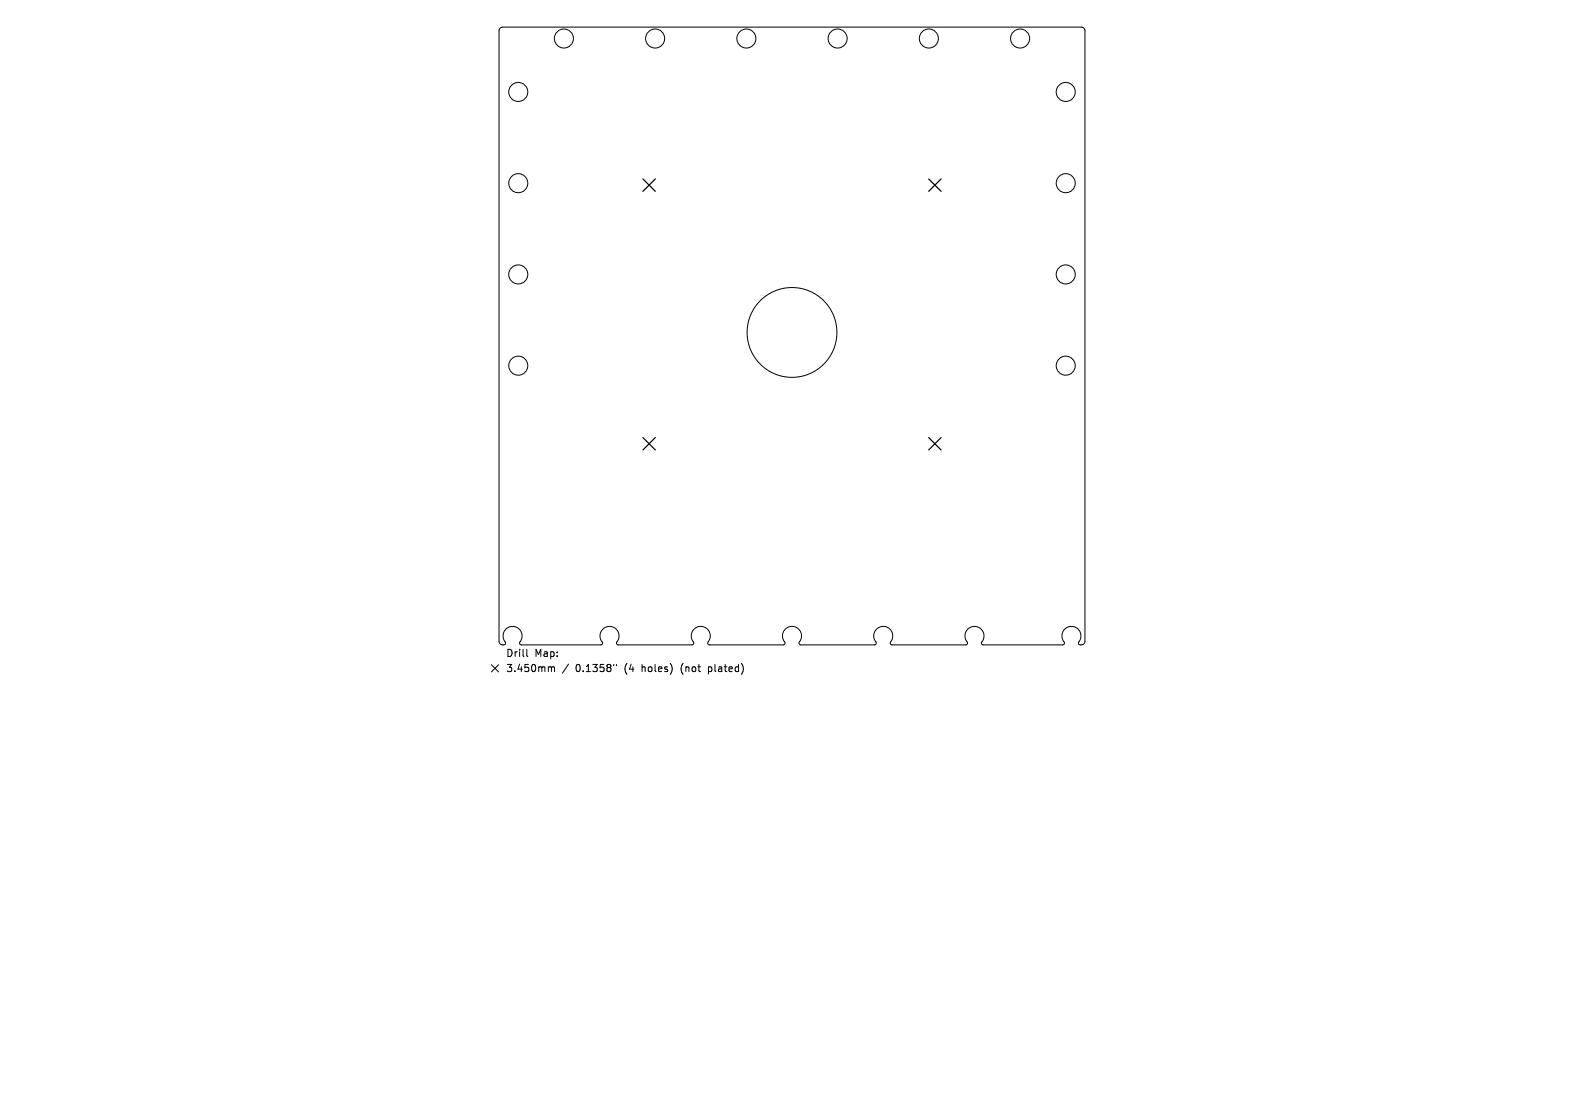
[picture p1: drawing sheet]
<svg xmlns="http://www.w3.org/2000/svg" width="297mm" height="210mm" viewBox="0 0 297 210" stroke-linecap="round" stroke-linejoin="round" font-family="sans-serif">
<defs><g id="words">
<g font-size="1.9">
<text x="94.8" y="123.4">Drill</text>
<text x="100.2" y="123.4">Map:</text>
<text x="94.8" y="126.2">3.450mm</text>
<text x="107.9" y="126.2">0.1358&quot;</text>
<text x="117.2" y="126.2">(4</text>
<text x="120.5" y="126.2">holes)</text>
<text x="128" y="126.2">(not</text>
<text x="133.2" y="126.2">plated)</text>
</g>
</g></defs>
<g fill="none" stroke="#000" stroke-width=".19">
<path d="M93.8 5.3l.4-.2h108.6l.4 .2 .2 .5v114.4a.64 .64 0 0 1-.5 .7 .64 .64 0 0 1-.7-.4 1.82 1.82 0 0 0 0-2.5 1.82 1.82 0 0 0-2.6 0 1.82 1.82 0 0 0 0 2.5l-.1 .3-.2 .1h-15a.46 .46 0 0 1-.3-.4 .46 .46 0 0 1 .3-.4 1.8 1.8 0 0 0-1.9-2.6 1.8 1.8 0 0 0-1 3l-.1 .3-.2 .1h-13.9a.46 .46 0 0 1-.3-.4 .46 .46 0 0 1 .3-.4 1.8 1.8 0 0 0-1.9-2.6 1.8 1.8 0 0 0-1 3l-.1 .3-.2 .1h-14a.46 .46 0 0 1-.2-.4 .46 .46 0 0 1 .3-.4 1.8 1.8 0 0 0-1.9-2.6 1.8 1.8 0 0 0-1 3l-.1 .3-.2 .1h-14a.46 .46 0 0 1-.2-.4 .46 .46 0 0 1 .3-.4 1.8 1.8 0 0 0-1.9-2.6 1.8 1.8 0 0 0-1 3l-.1 .3-.2 .1h-14a.46 .46 0 0 1-.2-.4 .46 .46 0 0 1 .3-.4 1.8 1.8 0 0 0-1.9-2.6 1.8 1.8 0 0 0-1 3l-.1 .3-.3 .1h-14.9a.46 .46 0 0 1-.3-.4 .46 .46 0 0 1 .3-.4 1.8 1.8 0 0 0-1.9-2.6 1.8 1.8 0 0 0-1 3 .64 .64 0 0 1-.7 .4 .64 .64 0 0 1-.5-.7v-114.4zM92.1 124.6l1.4 1.4M93.5 124.6l-1.4 1.4M98.8 121.8v1.1l.2 .2M103 125l.4 .2M103.4 125.2l.2-.2 .3 .1 .1 .8M103.4 125.2v.7M106.6 124.5l-1.2 1.8M115.1 124.6v.2M115.6 124.6v.2"/>
<circle cx="97.2" cy="17.2" r="1.78"/>
<circle cx="105.7" cy="7.2" r="1.78"/>
<circle cx="122.8" cy="7.2" r="1.78"/>
<circle cx="139.9" cy="7.2" r="1.78"/>
<circle cx="157.1" cy="7.2" r="1.78"/>
<circle cx="174.2" cy="7.2" r="1.78"/>
<circle cx="191.3" cy="7.2" r="1.78"/>
<circle cx="199.8" cy="17.2" r="1.78"/>
<circle cx="97.2" cy="34.3" r="1.78"/>
<circle cx="199.8" cy="34.3" r="1.78"/>
<circle cx="97.2" cy="51.5" r="1.78"/>
<circle cx="199.8" cy="51.5" r="1.78"/>
<circle cx="97.2" cy="68.6" r="1.78"/>
<circle cx="148.5" cy="62.3" r="8.4"/>
<circle cx="199.8" cy="68.6" r="1.78"/>
</g>
<path d="M120.5 33.6l2.4 2.3M122.9 33.6l-2.4 2.3M174.1 33.6l2.4 2.3M176.5 33.6l-2.4 2.3M120.5 82l2.4 2.4M122.9 82l-2.4 2.4M174.1 82l2.4 2.4M176.5 82l-2.4 2.4" fill="none" stroke="#000" stroke-width=".23"/>
<use href="#words"/>
</svg>
